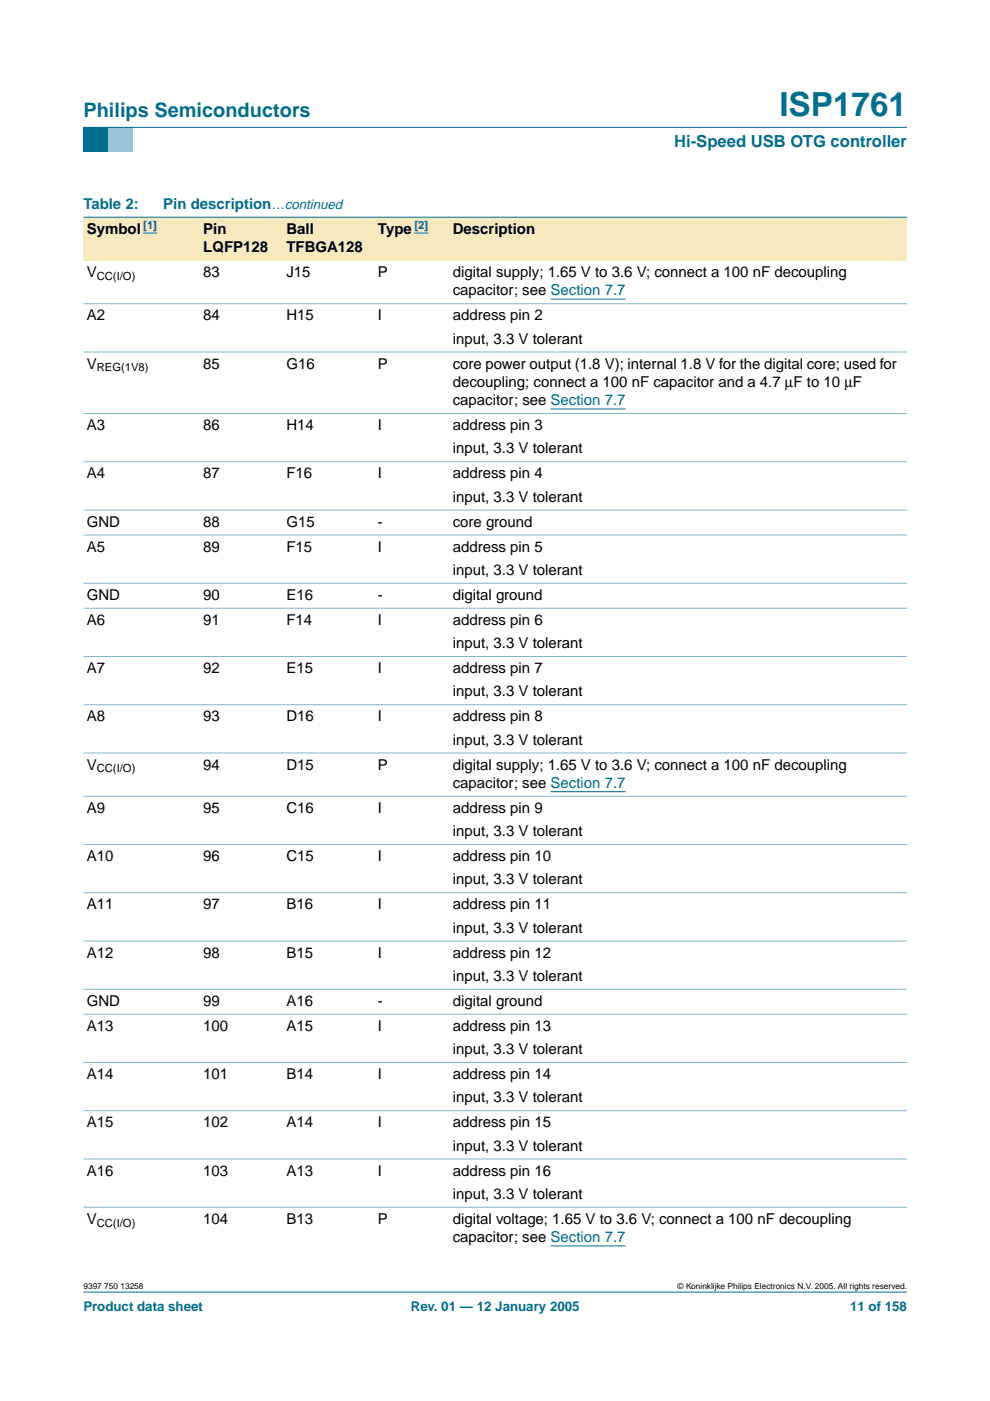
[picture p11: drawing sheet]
<svg xmlns="http://www.w3.org/2000/svg" width="210mm" height="297mm" viewBox="0 0 210 297" stroke-linecap="round" stroke-linejoin="round" font-family="sans-serif">
<defs><g id="words">
<text font-size="7.1" fill="#006e8c" x="165.2" y="24.7">ISP1761</text>
<text font-size="4.2" fill="#006e8c" x="17.7" y="24.9">Philips Semiconductors</text>
<text font-size="3.5" fill="#006e8c" x="142.9" y="31.1">Hi-Speed USB OTG controller</text>
<g font-size="3.2" fill="#006e8c">
<text x="17.7" y="44.3">Table 2:</text>
<text x="34.6" y="44.3">Pin description…continued</text>
</g>
<g font-size="3.2">
<text x="18.4" y="49.6">Symbol</text>
<text x="43.1" y="49.6">Pin</text>
<text x="43.1" y="53.5">LQFP128</text>
<text x="60.7" y="49.6">Ball</text>
<text x="60.7" y="53.5">TFBGA128</text>
<text x="80.1" y="49.6">Type</text>
<text x="96" y="49.6">Description</text>
<text x="18.4" y="58.8">V</text>
<text x="43.1" y="58.8">83</text>
<text x="60.7" y="58.8">J15</text>
<text x="80.1" y="58.8">P</text>
<text x="96" y="58.8">digital supply; 1.65 V to 3.6 V; connect a 100 nF decoupling</text>
<text x="96" y="62.6">capacitor; see Section 7.7</text>
<text x="18.4" y="67.9">A2</text>
<text x="43.1" y="67.9">84</text>
<text x="60.7" y="67.9">H15</text>
<text x="80.1" y="67.9">I</text>
<text x="96" y="67.9">address pin 2</text>
<text x="96" y="72.9">input, 3.3 V tolerant</text>
<text x="18.4" y="78.2">V</text>
<text x="43.1" y="78.2">85</text>
<text x="60.7" y="78.2">G16</text>
<text x="80.1" y="78.2">P</text>
<text x="96" y="82">decoupling; connect a 100 nF capacitor and a 4.7 µF to 10 µF</text>
<text x="96" y="78.2">core power output (1.8 V); internal 1.8 V for the digital core; used for</text>
<text x="96" y="85.9">capacitor; see Section 7.7</text>
<text x="18.4" y="91.2">A3</text>
<text x="43.1" y="91.2">86</text>
<text x="60.7" y="91.2">H14</text>
<text x="80.1" y="91.2">I</text>
<text x="96" y="91.2">address pin 3</text>
<text x="18.4" y="101.4">A4</text>
<text x="43.1" y="101.4">87</text>
<text x="60.7" y="101.4">F16</text>
<text x="80.1" y="101.4">I</text>
<text x="96" y="96.1">input, 3.3 V tolerant</text>
<text x="96" y="101.4">address pin 4</text>
<text x="96" y="106.4">input, 3.3 V tolerant</text>
<text x="18.4" y="111.7">GND</text>
<text x="43.1" y="111.7">88</text>
<text x="60.7" y="111.7">G15</text>
<text x="80.1" y="111.7">-</text>
<text x="96" y="111.7">core ground</text>
<text x="18.4" y="117">A5</text>
<text x="43.1" y="117">89</text>
<text x="60.7" y="117">F15</text>
<text x="80.1" y="117">I</text>
<text x="96" y="117">address pin 5</text>
<text x="96" y="121.9">input, 3.3 V tolerant</text>
<text x="18.4" y="127.2">GND</text>
<text x="43.1" y="127.2">90</text>
<text x="60.7" y="127.2">E16</text>
<text x="80.1" y="127.2">-</text>
<text x="96" y="127.2">digital ground</text>
<text x="18.4" y="132.5">A6</text>
<text x="43.1" y="132.5">91</text>
<text x="60.7" y="132.5">F14</text>
<text x="80.1" y="132.5">I</text>
<text x="96" y="137.4">input, 3.3 V tolerant</text>
<text x="96" y="132.5">address pin 6</text>
<text x="18.4" y="142.7">A7</text>
<text x="43.1" y="142.7">92</text>
<text x="60.7" y="142.7">E15</text>
<text x="80.1" y="142.7">I</text>
<text x="96" y="142.7">address pin 7</text>
<text x="96" y="147.7">input, 3.3 V tolerant</text>
<text x="18.4" y="152.9">A8</text>
<text x="43.1" y="152.9">93</text>
<text x="60.7" y="152.9">D16</text>
<text x="80.1" y="152.9">I</text>
<text x="96" y="152.9">address pin 8</text>
<text x="96" y="157.9">input, 3.3 V tolerant</text>
<text x="18.4" y="163.2">V</text>
<text x="43.1" y="163.2">94</text>
<text x="60.7" y="163.2">D15</text>
<text x="80.1" y="163.2">P</text>
<text x="96" y="167.1">capacitor; see Section 7.7</text>
<text x="96" y="163.2">digital supply; 1.65 V to 3.6 V; connect a 100 nF decoupling</text>
<text x="18.4" y="172.3">A9</text>
<text x="43.1" y="172.3">95</text>
<text x="60.7" y="172.3">C16</text>
<text x="80.1" y="172.3">I</text>
<text x="96" y="172.3">address pin 9</text>
<text x="96" y="177.3">input, 3.3 V tolerant</text>
<text x="18.4" y="182.6">A10</text>
<text x="43.1" y="182.6">96</text>
<text x="60.7" y="182.6">C15</text>
<text x="80.1" y="182.6">I</text>
<text x="96" y="182.6">address pin 10</text>
<text x="96" y="187.5">input, 3.3 V tolerant</text>
<text x="18.4" y="192.8">A11</text>
<text x="43.1" y="192.8">97</text>
<text x="60.7" y="192.8">B16</text>
<text x="80.1" y="192.8">I</text>
<text x="96" y="197.8">input, 3.3 V tolerant</text>
<text x="96" y="192.8">address pin 11</text>
<text x="18.4" y="203">A12</text>
<text x="43.1" y="203">98</text>
<text x="60.7" y="203">B15</text>
<text x="80.1" y="203">I</text>
<text x="96" y="203">address pin 12</text>
<text x="96" y="208">input, 3.3 V tolerant</text>
<text x="18.4" y="213.3">GND</text>
<text x="43.1" y="213.3">99</text>
<text x="60.7" y="213.3">A16</text>
<text x="80.1" y="213.3">-</text>
<text x="96" y="213.3">digital ground</text>
<text x="18.4" y="218.6">A13</text>
<text x="43.1" y="218.6">100</text>
<text x="60.7" y="218.6">A15</text>
<text x="80.1" y="218.6">I</text>
<text x="96" y="218.6">address pin 13</text>
<text x="96" y="223.5">input, 3.3 V tolerant</text>
<text x="18.4" y="228.8">A14</text>
<text x="43.1" y="228.8">101</text>
<text x="60.7" y="228.8">B14</text>
<text x="80.1" y="228.8">I</text>
<text x="96" y="233.7">input, 3.3 V tolerant</text>
<text x="96" y="228.8">address pin 14</text>
<text x="18.4" y="239">A15</text>
<text x="43.1" y="239">102</text>
<text x="60.7" y="239">A14</text>
<text x="80.1" y="239">I</text>
<text x="96" y="239">address pin 15</text>
<text x="96" y="244">input, 3.3 V tolerant</text>
<text x="18.4" y="249.3">A16</text>
<text x="43.1" y="249.3">103</text>
<text x="60.7" y="249.3">A13</text>
<text x="80.1" y="249.3">I</text>
<text x="96" y="249.3">address pin 16</text>
<text x="96" y="254.2">input, 3.3 V tolerant</text>
<text x="18.4" y="259.5">V</text>
<text x="43.1" y="259.5">104</text>
<text x="60.7" y="259.5">B13</text>
<text x="80.1" y="259.5">P</text>
<text x="96" y="263.4">capacitor; see Section 7.7</text>
<text x="96" y="259.5">digital voltage; 1.65 V to 3.6 V; connect a 100 nF decoupling</text>
</g>
<g font-size="2.8" fill="#006e8c">
<text x="17.7" y="278">Product data sheet</text>
<text x="87.1" y="278">Rev. 01 — 12 January 2005</text>
<text x="180.2" y="278">11 of 158</text>
</g>
<g font-size="2.4" fill="#00f">
<text x="30.4" y="48.6">[1]</text>
<text x="87.9" y="48.6">[2]</text>
</g>
<g font-size="2.4">
<text x="20.5" y="59.3">CC(I/O)</text>
<text x="20.5" y="78.7">REG(1V8)</text>
<text x="20.5" y="163.7">CC(I/O)</text>
<text x="20.5" y="260.1">CC(I/O)</text>
</g>
<g font-size="1.8">
<text x="17.7" y="273.4">9397 750 13258</text>
<text x="143.7" y="273.4">© Koninklijke Philips Electronics N.V. 2005. All rights reserved.</text>
</g>
</g></defs>
<path d="M17.7 273.9h174.6z" fill="#006e8c" stroke="#006e8c" stroke-width=".21"/>
<path d="M17.7 27h5.3v5.3h-5.3z" fill-rule="evenodd" fill="#006e8c"/>
<path d="M23 27h5.3v5.3h-5.3z" fill-rule="evenodd" fill="#96c4d6"/>
<path d="M17.7 27h174.6z" fill="#006e8c" stroke="#006e8c" stroke-width=".21"/>
<path d="M116.7 63.4h15.9M116.7 86.7h15.9M116.7 167.9h15.9M116.7 264.2h15.9" fill="none" stroke="#00f" stroke-width=".21"/>
<path d="M17.7 46.1h24.7v9.1h-24.7z" fill-rule="evenodd" fill="#f7e8bd"/>
<path d="M30.4 49.4h2.9z" fill="#00f" stroke="#00f" stroke-width=".21"/>
<g fill="#f7e8bd">
<path d="M42.4 46.1h17.6v9.1h-17.6z" fill-rule="evenodd"/>
<path d="M60 46.1h19.4v9.1h-19.4z" fill-rule="evenodd"/>
<path d="M79.4 46.1h15.9v9.1h-15.9z" fill-rule="evenodd"/>
</g>
<path d="M87.9 49.4h2.9z" fill="#00f" stroke="#00f" stroke-width=".21"/>
<path d="M95.3 46.1h97v9.1h-97z" fill-rule="evenodd" fill="#f7e8bd"/>
<path d="M17.7 46.1h174.6z" fill="#006e8c" stroke="#006e8c" stroke-width=".21"/>
<g fill="#80b6c6" stroke="#80b6c6" stroke-width=".21">
<path d="M17.7 64.4h174.6z"/>
<path d="M17.7 74.6h174.6z"/>
<path d="M17.7 87.7h174.6z"/>
<path d="M17.7 97.9h174.6z"/>
<path d="M17.7 108.1h174.6z"/>
<path d="M17.7 113.4h174.6z"/>
<path d="M17.7 123.7h174.6z"/>
<path d="M17.7 129h174.6z"/>
<path d="M17.7 139.2h174.6z"/>
<path d="M17.7 149.4h174.6z"/>
<path d="M17.7 159.6h174.6z"/>
<path d="M17.7 168.8h174.6z"/>
<path d="M17.7 179.1h174.6z"/>
<path d="M17.7 189.3h174.6z"/>
<path d="M17.7 199.5h174.6z"/>
<path d="M17.7 209.7h174.6z"/>
<path d="M17.7 215h174.6z"/>
<path d="M17.7 225.3h174.6z"/>
<path d="M17.7 235.5h174.6z"/>
<path d="M17.7 245.7h174.6z"/>
<path d="M17.7 256h174.6z"/>
</g>
<use href="#words"/>
</svg>
